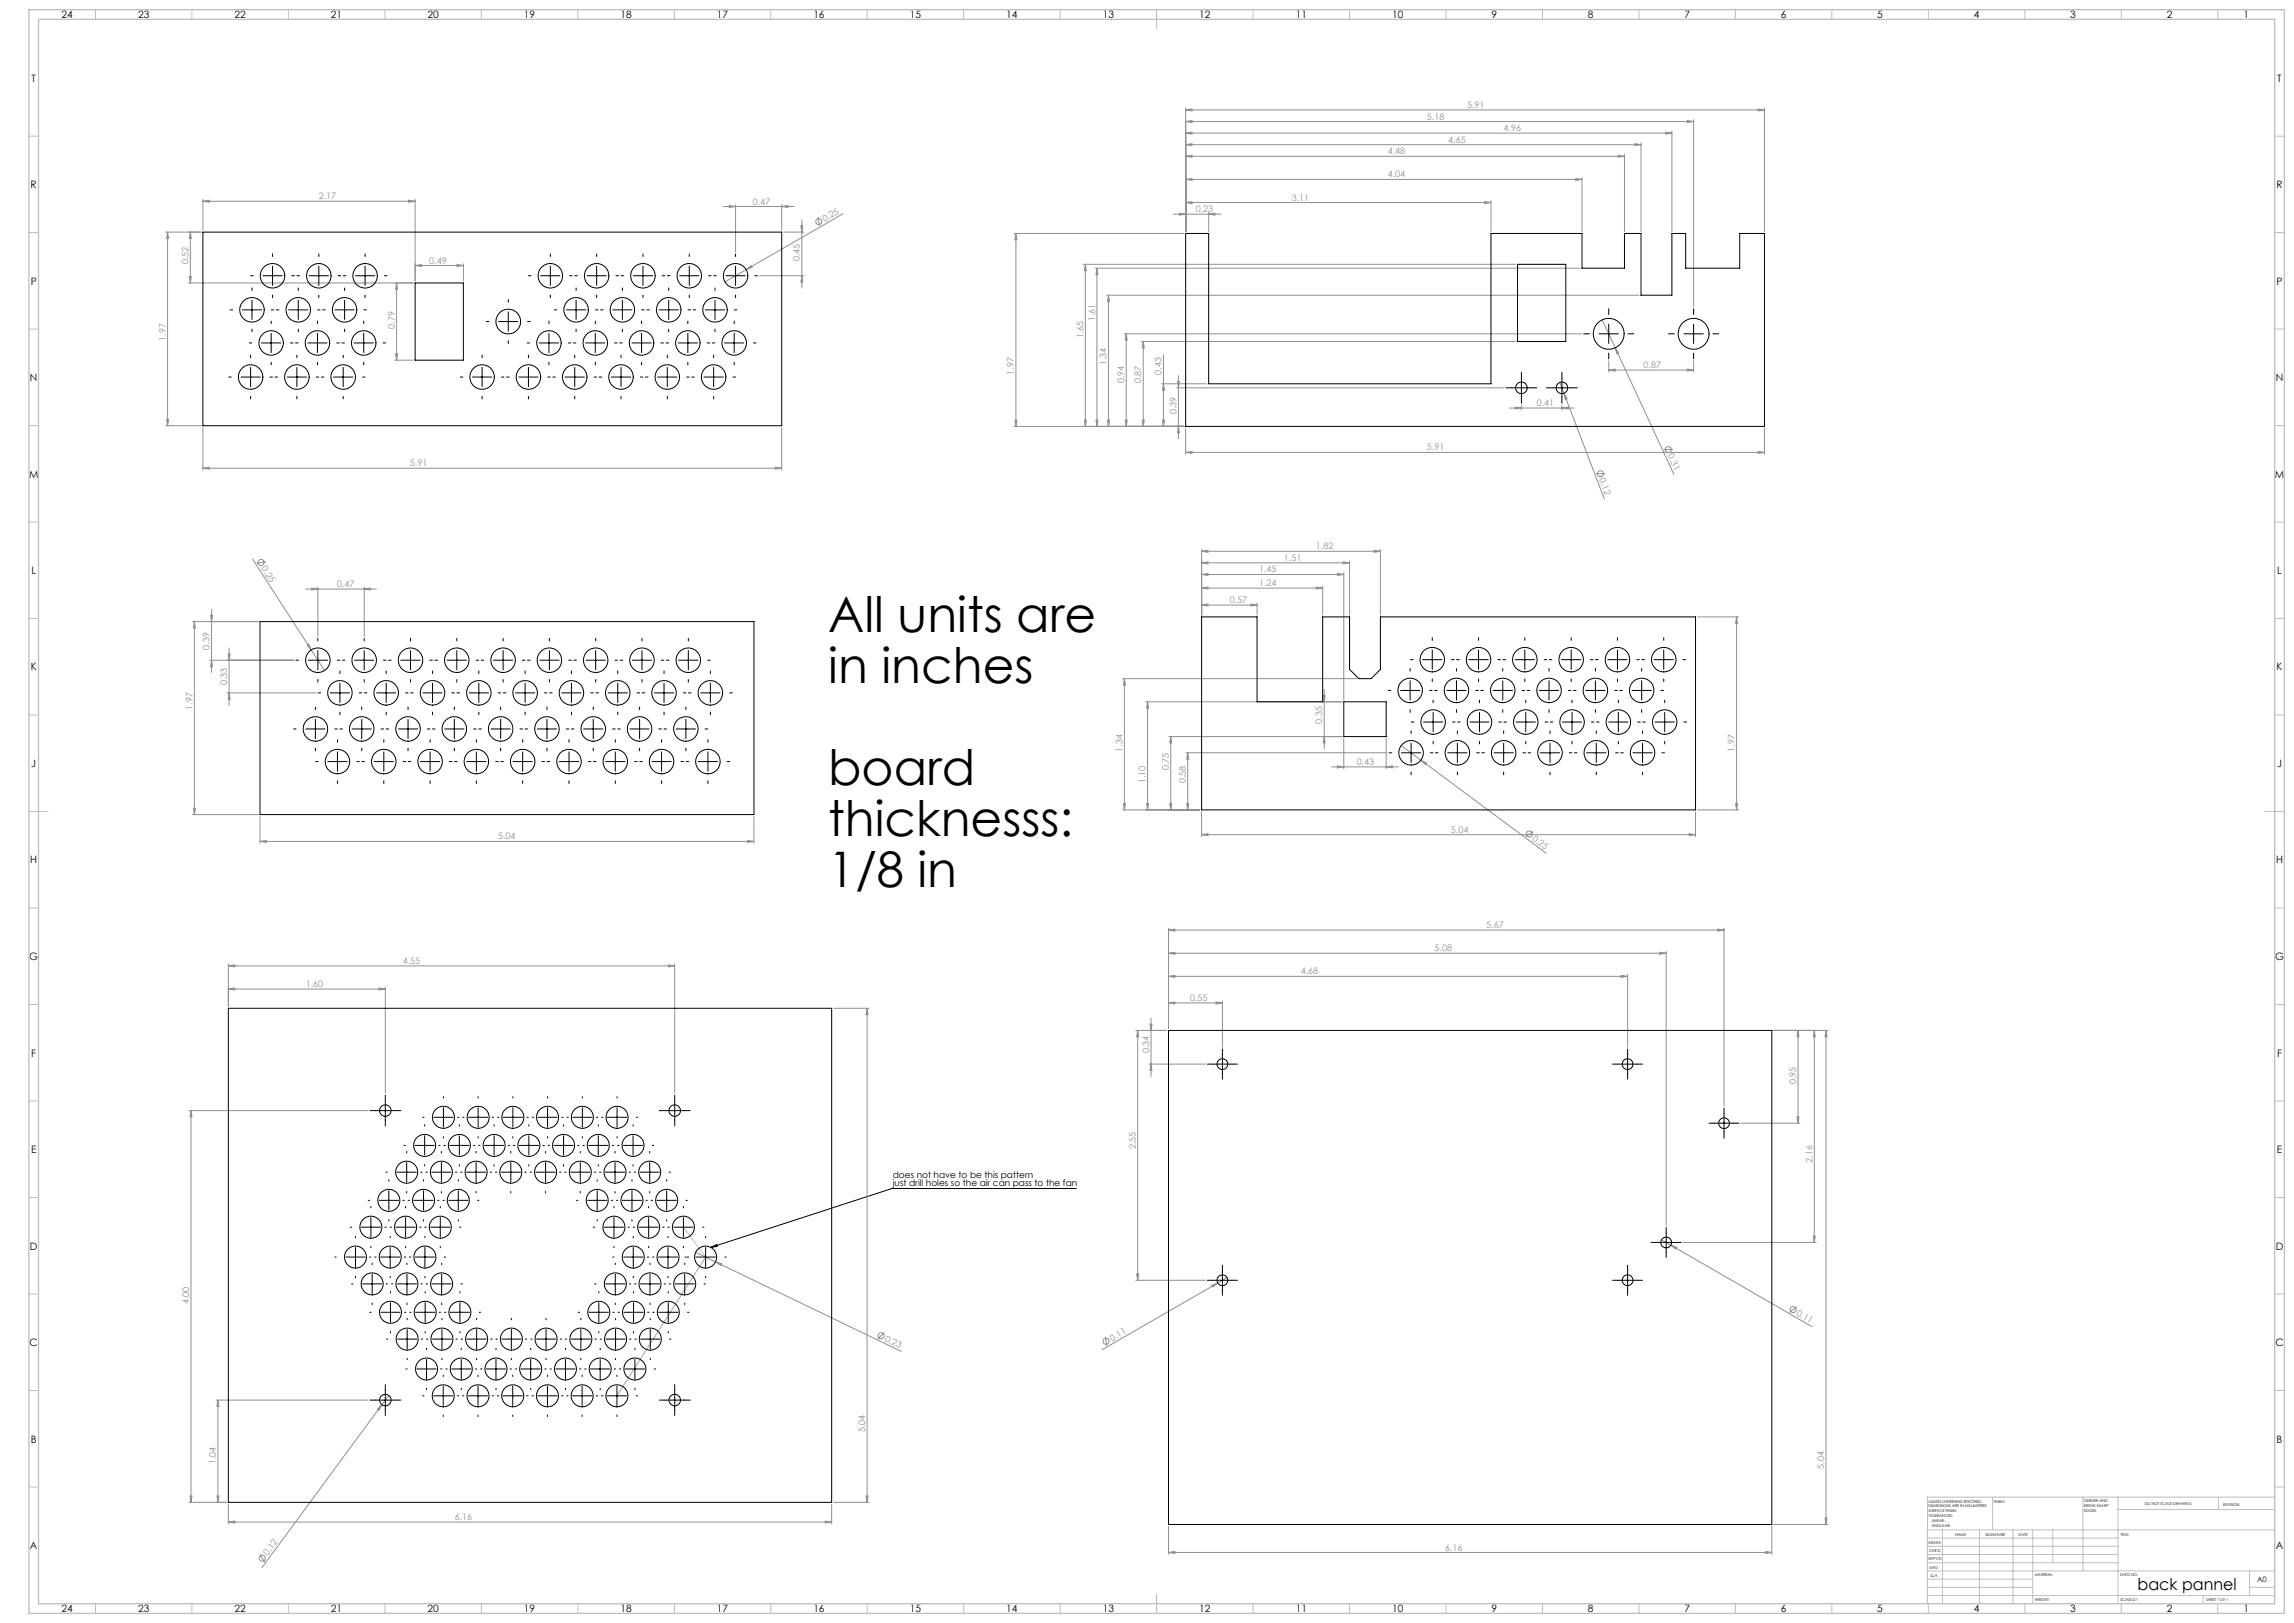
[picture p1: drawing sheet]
<svg xmlns="http://www.w3.org/2000/svg" width="1189mm" height="841mm" viewBox="0 0 1189 841" stroke-linecap="round" stroke-linejoin="round" font-family="sans-serif">
<defs><g id="words">
<g font-size="25.4">
<text x="429" y="328">All units are</text>
<text x="429" y="354">in inches</text>
<text x="429" y="407">board</text>
<text x="429" y="433">thicknesss:</text>
<text x="429" y="460">1/8 in</text>
</g>
<text font-size="8.5" x="1108" y="824">back pannel</text>
<g font-size="5.3">
<text x="32" y="10">24</text>
<text x="72" y="10">23</text>
<text x="122" y="10">22</text>
<text x="172" y="10">21</text>
<text x="222" y="10">20</text>
<text x="272" y="10">19</text>
<text x="322" y="10">18</text>
<text x="372" y="10">17</text>
<text x="422" y="10">16</text>
<text x="472" y="10">15</text>
<text x="522" y="10">14</text>
<text x="572" y="10">13</text>
<text x="622" y="10">12</text>
<text x="672" y="10">11</text>
<text x="722" y="10">10</text>
<text x="773" y="10">9</text>
<text x="823" y="10">8</text>
<text x="873" y="10">7</text>
<text x="923" y="10">6</text>
<text x="973" y="10">5</text>
<text x="1023" y="10">4</text>
<text x="1073" y="10">3</text>
<text x="1123" y="10">2</text>
<text x="1163" y="10">1</text>
<text x="16" y="42">T</text>
<text x="1180" y="42">T</text>
<text x="16" y="97">R</text>
<text x="1180" y="97">R</text>
<text x="16" y="147">P</text>
<text x="1180" y="147">P</text>
<text x="16" y="197">N</text>
<text x="1180" y="197">N</text>
<text x="15" y="247">M</text>
<text x="1179" y="247">M</text>
<text x="16" y="297">L</text>
<text x="1180" y="297">L</text>
<text x="16" y="347">K</text>
<text x="1180" y="347">K</text>
<text x="16" y="397">J</text>
<text x="1180" y="397">J</text>
<text x="16" y="447">H</text>
<text x="1180" y="447">H</text>
<text x="15" y="497">G</text>
<text x="1179" y="497">G</text>
<text x="16" y="548">F</text>
<text x="1180" y="548">F</text>
<text x="16" y="598">E</text>
<text x="1180" y="598">E</text>
<text x="16" y="648">D</text>
<text x="1180" y="648">D</text>
<text x="15" y="698">C</text>
<text x="1179" y="698">C</text>
<text x="16" y="748">B</text>
<text x="1180" y="748">B</text>
<text x="16" y="803">A</text>
<text x="1180" y="803">A</text>
<text x="32" y="835">24</text>
<text x="72" y="835">23</text>
<text x="122" y="835">22</text>
<text x="172" y="835">21</text>
<text x="222" y="835">20</text>
<text x="272" y="835">19</text>
<text x="322" y="835">18</text>
<text x="372" y="835">17</text>
<text x="422" y="835">16</text>
<text x="472" y="835">15</text>
<text x="522" y="835">14</text>
<text x="572" y="835">13</text>
<text x="622" y="835">12</text>
<text x="672" y="835">11</text>
<text x="722" y="835">10</text>
<text x="773" y="835">9</text>
<text x="823" y="835">8</text>
<text x="873" y="835">7</text>
<text x="923" y="835">6</text>
<text x="973" y="835">5</text>
<text x="1023" y="835">4</text>
<text x="1073" y="835">3</text>
<text x="1123" y="835">2</text>
<text x="1163" y="835">1</text>
</g>
<g font-size="4.7" fill="#909090">
<text x="760" y="56">5.91</text>
<text x="740" y="62">5.18</text>
<text x="779" y="68">4.96</text>
<text x="751" y="74">4.65</text>
<text x="719" y="80">4.48</text>
<text x="719" y="92">4.04</text>
<text x="165" y="103">2.17</text>
<text x="390" y="106">0.47</text>
<text x="670" y="104">3.11</text>
<text x="620" y="110">0.23</text>
<text x="427" y="115" transform="rotate(-30 427 115)">0.25</text>
<text x="98" y="137" transform="rotate(-90 98 137)">0.52</text>
<text x="223" y="137">0.49</text>
<text x="415" y="135" transform="rotate(-90 415 135)">0.45</text>
<text x="568" y="166" transform="rotate(-90 568 166)">1.61</text>
<text x="205" y="170" transform="rotate(-90 205 170)">0.79</text>
<text x="86" y="177" transform="rotate(-90 86 177)">1.97</text>
<text x="562" y="175" transform="rotate(-90 562 175)">1.65</text>
<text x="574" y="189" transform="rotate(-90 574 189)">1.34</text>
<text x="852" y="191">0.87</text>
<text x="526" y="194" transform="rotate(-90 526 194)">1.97</text>
<text x="602" y="194" transform="rotate(-90 602 194)">0.43</text>
<text x="583" y="199" transform="rotate(-90 583 199)">0.94</text>
<text x="592" y="199" transform="rotate(-90 592 199)">0.87</text>
<text x="610" y="215" transform="rotate(-90 610 215)">0.39</text>
<text x="797" y="210">0.41</text>
<text x="740" y="233">5.91</text>
<text x="864" y="236" transform="rotate(65 864 236)">0.31</text>
<text x="213" y="242">5.91</text>
<text x="829" y="248" transform="rotate(69 829 248)">0.12</text>
<text x="682" y="285">1.82</text>
<text x="665" y="291">1.51</text>
<text x="135" y="295" transform="rotate(57 135 295)">0.25</text>
<text x="653" y="297">1.45</text>
<text x="175" y="304">0.47</text>
<text x="653" y="304">1.24</text>
<text x="637" y="312">0.57</text>
<text x="109" y="337" transform="rotate(-90 109 337)">0.39</text>
<text x="118" y="355" transform="rotate(-90 118 355)">0.33</text>
<text x="100" y="368" transform="rotate(-90 100 368)">1.97</text>
<text x="685" y="375" transform="rotate(-90 685 375)">0.35</text>
<text x="582" y="390" transform="rotate(-90 582 390)">1.34</text>
<text x="899" y="390" transform="rotate(-90 899 390)">1.97</text>
<text x="606" y="399" transform="rotate(-90 606 399)">0.75</text>
<text x="703" y="396">0.43</text>
<text x="594" y="406" transform="rotate(-90 594 406)">1.10</text>
<text x="615" y="406" transform="rotate(-90 615 406)">0.58</text>
<text x="752" y="431">5.04</text>
<text x="258" y="435">5.04</text>
<text x="794" y="435" transform="rotate(37 794 435)">0.25</text>
<text x="770" y="481">5.67</text>
<text x="744" y="493">5.08</text>
<text x="209" y="499">4.55</text>
<text x="674" y="505">4.68</text>
<text x="159" y="511">1.60</text>
<text x="617" y="519">0.55</text>
<text x="596" y="546" transform="rotate(-90 596 546)">0.34</text>
<text x="931" y="562" transform="rotate(-90 931 562)">0.95</text>
<text x="589" y="596" transform="rotate(-90 589 596)">2.55</text>
<text x="939" y="603" transform="rotate(-90 939 603)">2.16</text>
<text x="98" y="676" transform="rotate(-90 98 676)">4.00</text>
<text x="931" y="681" transform="rotate(30 931 681)">0.11</text>
<text x="458" y="695" transform="rotate(26 458 695)">0.23</text>
<text x="576" y="695" transform="rotate(-30 576 695)">0.11</text>
<text x="448" y="742" transform="rotate(-90 448 742)">5.04</text>
<text x="112" y="759" transform="rotate(-90 112 759)">1.04</text>
<text x="945" y="761" transform="rotate(-90 945 761)">5.04</text>
<text x="236" y="788">6.16</text>
<text x="749" y="803">6.16</text>
<text x="139" y="806" transform="rotate(-54 139 806)">0.12</text>
</g>
<g font-size="4.7">
<text x="463" y="610">does not have to be this pattern</text>
<text x="463" y="615">just drill holes so the air can pass to the fan</text>
</g>
<text font-size="3.9" x="1170" y="820">A0</text>
<g font-size="2">
<text x="1000" y="779">UNLESS OTHERWISE SPECIFIED:</text>
<text x="1033" y="779">FINISH:</text>
<text x="1080" y="778">DEBURR AND</text>
<text x="1112" y="780">DO NOT SCALE DRAWING</text>
<text x="1000" y="781">DIMENSIONS ARE IN MILLIMETERS</text>
<text x="1000" y="784">SURFACE FINISH:</text>
<text x="1080" y="781">BREAK SHARP</text>
<text x="1080" y="783">EDGES</text>
<text x="1152" y="780">REVISION</text>
<text x="1000" y="786">TOLERANCES:</text>
<text x="1001" y="789">LINEAR:</text>
<text x="1001" y="791">ANGULAR:</text>
<text x="1013" y="796">NAME</text>
<text x="1029" y="796">SIGNATURE</text>
<text x="1046" y="796">DATE</text>
<text x="1099" y="796">TITLE:</text>
<text x="1000" y="800">DRAWN</text>
<text x="999" y="808">APPV'D</text>
<text x="1000" y="804">CHK'D</text>
<text x="1000" y="813">MFG</text>
<text x="1001" y="817">Q.A</text>
<text x="1055" y="817">MATERIAL:</text>
<text x="1099" y="817">DWG NO.</text>
<text x="1055" y="830">WEIGHT:</text>
<text x="1099" y="830">SCALE:2:1</text>
<text x="1143" y="830">SHEET 1 OF 1</text>
</g>
</g></defs>
<g fill="none" stroke="#909090" stroke-width=".52">
<path d="M615 57l3-1v1zM615 56v64M615 57h300M911 56l4 1h-4zM915 56v64M615 75l3-1v1zM615 69l3-1v1zM615 63l3-1v1zM615 75h236M615 69h252M615 63h263M842 80v40"/>
<path d="M847 74l4 1h-4zM851 74v46M863 68l4 1h-4zM867 68v52M875 62l3 1h-3zM878 62v97M615 93l3-1v1zM615 81l3-1v1zM615 93h205M615 81h227M817 92l3 1h-3zM820 92v28"/>
<path d="M839 80l3 1h-3zM105 104h3v1zM105 103v16M105 104h110M212 104h3l-3 1zM215 103v43M375 107h37M378 106l3 1-3 1zM381 106v25M405 107l3-1v2zM405 106v13M415 117h1v3z"/>
<path d="M416 114v35M424 112l1 5M437 111l-61 35M608 111h25M611 110l4 1h-4zM615 105l3-1v1zM615 105h158M626 111l4-1v1zM626 110v10M769 104l4 1h-4zM773 104v16M86 120h18"/>
<path d="M87 120v4h-1zM87 120v101M99 120v27M99 120v4h-1zM215 138l3-1v1zM215 138h25M237 137l3 1h-3zM240 137v9M387 140l2-2 1 1zM406 120h11M526 121h88M527 121v3h-1z"/>
<path d="M527 121v100M562 137h224M563 137v84M563 137v3h-1zM568 139h251M569 139v82M569 139v3h-1zM98 147h116M98 143h1v4zM206 147v3h-1zM206 147v40M394 143h23"/>
<path d="M416 143v3h-1zM574 153h276M575 153v68M575 153v3h-1zM583 173h237M584 173v48M584 173v3h-1zM592 177h194M593 177v44M593 177v3h-1zM830 166l38 80M205 187h9"/>
<path d="M205 183h1v4zM602 199h23M603 199l1 3h-1zM603 184v37M610 198h1v3zM611 195v32M808 198l3 6M834 192l3-1v1zM834 187v6M834 192h44M837 180l2 3h-1zM875 191l3 1h-3z"/>
<path d="M878 187v6M86 217h1v4zM526 218h1v3zM562 218h1v3zM568 218h1v3zM574 218h1v3zM583 218h1v3zM592 218h1v3zM603 218h1l-1 3zM610 201h170M782 211h34M785 211h4l-4 1z"/>
<path d="M789 210v2M810 211h3v1zM810 210v2M811 204l1 3h-1zM811 204l21 55M86 221h18M105 222v22M405 222v22M526 221h88M611 221v3h-1zM615 234h3v1zM615 222v13"/>
<path d="M615 234h300M867 233h-5M911 234h4l-4 1zM915 222v13M105 243l3-1v1zM105 243h300M402 242l3 1h-3zM827 245l5 1M131 290l30 47M138 291l-5 1M623 298l3-1v1zM623 298h73"/>
<path d="M623 292l3-1v1zM623 286l3-1v1zM623 285v34M623 292h76M623 286h92M693 297l3 1h-3zM696 291l3 1h-3zM696 297v66M699 291v28M712 285l3 1h-3zM715 285v34M109 319h1v3z"/>
<path d="M110 316v32M158 305h37M161 305h4l-4 1zM165 304v26M189 305h3v1zM189 304v26M623 314l3-1v1zM623 305l3-1v1zM623 314h29M623 305h63M648 313l4 1h-4zM652 313v6"/>
<path d="M682 304l4 1h-4zM686 304v15M880 320h21M900 320l1 3h-1zM900 320v100M100 322h34M101 322v3h-1zM101 322v100M118 339h1v3zM119 336v29M159 334h1l1 3zM161 337l7 10"/>
<path d="M109 342h43M110 342v3h-1zM118 359h46M119 359v3h-1zM582 352h121M583 352v68M583 352v3h-1zM686 357v31M594 364h101M595 364v56M595 364v3h-1zM686 360h1l-1 4z"/>
<path d="M606 382h89M607 382v38M607 382v3h-1zM615 390h104M616 390v30M616 390v3h-1zM686 382l1 3h-1zM690 397h35M693 397h3l-3 1zM696 383v15M718 397h4v1zM718 383v15"/>
<path d="M726 386l10 8M736 394l3 1v1zM736 394l65 48M100 419h1v3zM582 420h40M582 416h1v4zM594 416h1v4zM606 416h1v4zM615 416h1v4zM880 420h21M900 416h1l-1 4zM100 422h34"/>
<path d="M135 436l3-1v2zM135 423v14M135 436h256M387 435l4 1-4 1zM391 423v14M623 433l3-1v1zM623 421v13M623 433h256M795 431l-4 2M875 432l4 1h-4zM879 421v13M118 499v22"/>
<path d="M346 500h4l-4 1zM350 499v67M606 494l3-1v1zM606 482l3-1v1zM606 481v52M606 494h258M606 482h288M860 493l4 1h-4zM864 493v142M890 481l4 1h-4zM894 481v92M118 512h4v1z"/>
<path d="M118 500h4v1zM118 512h82M118 500h232M196 512h4l-4 1zM200 511v55M606 520l3-1v1zM606 506l3-1v1zM606 520h28M606 506h238M630 519l4 1h-4zM634 519v24M840 505l4 1h-4z"/>
<path d="M844 505v38M432 522h18M449 522l1 4h-1zM449 522v256M589 534h16M590 534v3h-1zM590 534v129M596 531h1v3zM597 528v30M919 534h28M932 534v48M932 534v3h-1z"/>
<path d="M940 534l1 3h-1zM940 534v110M946 534v256M946 534l1 3h-1zM596 551h29M597 551v4h-1zM98 576h93M99 576v202M99 576l1 3h-2zM931 579h1v3zM902 582h31M361 649l10 5"/>
<path d="M371 654l3 1v1zM371 654l96 46M861 642l78 45M866 645l3 1v1zM872 644h69M940 641h1l-1 3zM589 663h36M589 660h1v3zM628 666l3-1-2 2zM631 665l-60 34M636 662l-5 3M931 677l-3 3"/>
<path d="M458 691l-3 3M573 693l1 4M112 726h79M113 726v3h-1zM113 726v52M196 730l2-2-2 3zM198 728l-62 84M202 723l-4 5M98 778h19M98 775h2l-1 3zM112 775h1v3zM118 779v11"/>
<path d="M431 779v11M432 778h18M449 775h1l-1 3zM118 789l4-1v1zM118 789h313M428 788l3 1h-3zM606 791v14M918 791v14M919 790h28M946 787h1l-1 3zM135 805l2 4M606 804h3v1z"/>
<path d="M606 804h312M915 804h3l-3 1z"/>
<circle cx="424" cy="115" r="1.6"/>
<circle cx="865" cy="233" r="1.6"/>
<circle cx="830" cy="245" r="1.6"/>
<circle cx="135" cy="291" r="1.6"/>
<circle cx="793" cy="432" r="1.6"/>
<circle cx="929" cy="679" r="1.6"/>
<circle cx="457" cy="692" r="1.6"/>
<circle cx="573" cy="695" r="1.6"/>
<circle cx="136" cy="807" r="1.5"/>
</g>
<g fill="none" stroke="#000" stroke-width=".52">
<path d="M141 132v1M141 138v10M165 132v1M165 138v10M189 132v1M189 138v10M285 132v1M285 138v10M309 132v1M309 138v10M333 132v1M333 138v10"/>
<path d="M357 132v1M357 138v10M381 132v1M381 138v10M130 143h1M131 149v2M131 156v10M136 143h10M141 153v1M151 143h2M154 143h1M155 149v2"/>
<path d="M155 156v10M160 143h10M165 153v1M175 143h2M178 143h1M179 149v2M179 156v10M184 143h10M189 153v1M199 143h2M263 155v2M274 143h1"/>
<path d="M280 143h10M285 153v1M295 143h2M298 143h1M299 149v2M299 156v10M304 143h10M309 153v1M319 143h2M322 143h1M323 149v2M323 156v10"/>
<path d="M328 143h10M333 153v1M343 143h2M346 143h1M347 149v2M347 156v10M352 143h10M357 153v1M367 143h2M370 143h1M371 149v2M371 156v10"/>
<path d="M376 143h10M381 153v1M391 143h2M834 160v3M878 160v3M119 161h2M126 161h10M129 178h2M131 171v1M136 178h10M141 166v2M141 173v10"/>
<path d="M141 161h1M143 161h2M150 161h10M151 178h1M153 178h2M155 171v1M160 178h10M165 166v2M165 173v10M165 161h1M167 161h2M174 161h10"/>
<path d="M175 178h1M177 178h2M179 171v1M184 178h10M189 166v2M189 173v10M189 161h1M199 178h1M252 167h1M258 167h10M263 162v10M263 177v1"/>
<path d="M273 178h2M273 167h2M280 178h10M285 166v2M285 173v10M287 161h2M294 161h10M295 178h1M297 178h2M299 171v1M304 178h10M309 166v2"/>
<path d="M309 173v10M309 161h1M311 161h2M318 161h10M319 178h1M321 178h2M323 171v1M328 178h10M333 166v2M333 173v10M333 161h1M335 161h2"/>
<path d="M342 161h10M343 178h1M345 178h2M347 171v1M352 178h10M357 166v2M357 173v10M357 161h1M359 161h2M366 161h10M367 178h1M369 178h2"/>
<path d="M371 171v1M376 178h10M381 166v2M381 173v10M381 161h1M391 178h1M821 173h3M829 173h10M834 168v10M844 173h3M865 173h3M873 173h10"/>
<path d="M878 168v10M888 173h3M119 195h1M125 195h10M130 184v1M130 190v10M140 195h1M141 188v1M143 195h1M149 195h10M154 184v1M154 190v10"/>
<path d="M164 195h1M165 188v1M167 195h1M173 195h10M178 184v1M178 190v10M188 195h1M189 188v1M239 195h1M245 195h10M250 184v1M250 190v10"/>
<path d="M260 195h1M263 195h1M269 195h10M274 184v1M274 190v10M284 195h1M285 188v1M287 195h1M293 195h10M298 184v1M298 190v10M308 195h1"/>
<path d="M309 188v1M311 195h1M317 195h10M322 184v1M322 190v10M332 195h1M333 188v1M335 195h1M341 195h10M346 184v1M346 190v10M356 195h1"/>
<path d="M357 188v1M359 195h1M365 195h10M370 184v1M370 190v10M380 195h1M381 188v1M789 193v16M810 193v16M834 183v3M878 183v3M130 205v2"/>
<path d="M154 205v2M178 205v2M250 205v2M274 205v2M298 205v2M322 205v2M346 205v2M370 205v2M781 201h16M802 201h16M165 331v1M165 337v10"/>
<path d="M189 331v1M189 337v10M213 331v1M213 337v10M237 331v1M237 337v10M261 331v1M261 337v10M285 331v1M285 337v10M309 331v1M309 337v10"/>
<path d="M333 331v1M333 337v10M357 331v1M357 337v10M742 330v2M742 337v10M766 330v2M766 337v10M790 330v2M790 337v10M814 330v2M814 337v10"/>
<path d="M838 330v2M838 337v10M862 330v2M862 337v10M153 342h2M160 342h10M165 352v1M165 359h1M171 359h10M175 342h1M176 348v1M176 354v10"/>
<path d="M177 342h2M184 342h10M186 359h2M189 352v1M189 359h1M195 359h10M199 342h1M200 348v1M200 354v10M201 342h2M208 342h10M210 359h2"/>
<path d="M213 352v1M213 359h1M219 359h10M223 342h1M224 348v1M224 354v10M225 342h2M232 342h10M234 359h2M237 352v1M237 359h1M243 359h10"/>
<path d="M247 342h1M248 348v1M248 354v10M249 342h2M256 342h10M258 359h2M261 352v1M261 359h1M267 359h10M271 342h1M272 348v1M272 354v10"/>
<path d="M273 342h2M280 342h10M282 359h2M285 352v1M285 359h1M291 359h10M295 342h1M296 348v1M296 354v10M297 342h2M304 342h10M306 359h2"/>
<path d="M309 352v1M309 359h1M315 359h10M319 342h1M320 348v1M320 354v10M321 342h2M328 342h10M330 359h2M333 352v1M333 359h1M339 359h10"/>
<path d="M343 342h1M344 348v1M344 354v10M345 342h2M352 342h10M354 359h2M357 352v1M357 359h1M363 359h10M367 342h1M368 348v1M368 354v10"/>
<path d="M378 359h2M720 358h1M726 358h10M731 346v2M731 353v10M731 342h1M737 342h10M741 358h1M742 352v1M744 358h1M750 358h10M752 342h2"/>
<path d="M755 346v2M755 353v10M755 342h1M761 342h10M765 358h1M766 352v1M768 358h1M774 358h10M776 342h2M779 346v2M779 353v10M779 342h1"/>
<path d="M785 342h10M789 358h1M790 352v1M792 358h1M798 358h10M800 342h2M803 346v2M803 353v10M803 342h1M809 342h10M813 358h1M814 352v1"/>
<path d="M816 358h1M822 358h10M824 342h2M827 346v2M827 353v10M827 342h1M833 342h10M837 358h1M838 352v1M840 358h1M846 358h10M848 342h2"/>
<path d="M851 346v2M851 353v10M851 342h1M857 342h10M861 358h1M862 352v1M872 342h2M152 378h1M159 378h9M163 366v2M163 373v10M173 378h2"/>
<path d="M176 378h1M176 369v1M182 378h10M188 366v2M188 373v10M197 378h2M200 378h2M200 369v1M206 378h10M211 366v2M211 373v10M221 378h2"/>
<path d="M224 378h1M224 369v1M231 378h9M235 366v2M235 373v10M245 378h2M248 378h1M248 369v1M254 378h10M260 366v2M260 373v10M269 378h2"/>
<path d="M272 378h1M272 369v1M278 378h11M283 366v2M283 373v10M293 378h2M296 378h1M296 369v1M303 378h9M307 366v2M307 373v10M318 378h1"/>
<path d="M320 378h1M320 369v1M326 378h10M332 366v2M332 373v10M341 378h2M344 378h1M344 369v1M350 378h11M355 366v2M355 373v10M365 378h2"/>
<path d="M368 369v1M731 368v1M731 379v1M731 374h2M738 374h10M743 363v1M743 369v10M753 374h1M755 368v1M755 379v1M755 374h2M762 374h10"/>
<path d="M767 363v1M767 369v10M777 374h1M779 368v1M779 379v1M779 374h2M786 374h10M791 363v1M791 369v10M801 374h1M803 368v1M803 379v1"/>
<path d="M803 374h2M810 374h10M815 363v1M815 369v10M825 374h1M827 368v1M827 379v1M827 374h2M834 374h10M839 363v1M839 369v10M849 374h1"/>
<path d="M851 368v1M851 379v1M851 374h2M858 374h10M863 363v1M863 369v10M873 374h1M163 388v1M164 395h1M170 395h10M175 383v2M175 390v10"/>
<path d="M185 395h1M188 388v1M188 395h1M194 395h10M199 383v2M199 390v10M209 395h1M211 388v1M212 395h1M218 395h10M223 383v2M223 390v10"/>
<path d="M233 395h1M235 388v1M236 395h1M242 395h10M247 383v2M247 390v10M257 395h1M260 388v1M260 395h1M266 395h10M271 383v2M271 390v10"/>
<path d="M281 395h1M283 388v1M284 395h1M290 395h10M295 383v2M295 390v10M305 395h1M307 388v1M308 395h1M314 395h10M319 383v2M319 390v10"/>
<path d="M329 395h1M332 388v1M332 395h1M338 395h10M343 383v2M343 390v10M353 395h1M355 388v1M356 395h1M362 395h10M367 383v2M367 390v10"/>
<path d="M377 395h1M720 390h1M726 390h10M731 385v10M741 390h2M743 384v1M744 390h1M750 390h10M755 385v10M765 390h2M767 384v1M768 390h1"/>
<path d="M774 390h10M779 385v10M789 390h2M791 384v1M792 390h1M798 390h10M803 385v10M813 390h2M815 384v1M816 390h1M822 390h10M827 385v10"/>
<path d="M837 390h2M839 384v1M840 390h1M846 390h10M851 385v10M861 390h2M863 384v1M175 405v1M199 405v1M223 405v1M247 405v1M271 405v1"/>
<path d="M295 405v1M319 405v1M343 405v1M367 405v1M731 400v1M755 400v1M779 400v1M803 400v1M827 400v1M851 400v1M626 551h15M634 544v15"/>
<path d="M836 551h15M844 544v15M192 576h16M200 567v16M219 579h1M225 579h10M230 568v1M230 574v10M237 579h1M240 579h1M243 579h10M248 568v1"/>
<path d="M248 574v10M255 579h1M258 579h1M261 579h10M266 568v1M266 574v10M273 579h1M276 579h1M279 579h10M284 568v1M284 574v10M291 579h1"/>
<path d="M294 579h1M297 579h10M302 568v1M302 574v10M309 579h1M312 579h1M315 579h10M320 568v1M320 574v10M330 579h1M342 576h16M350 567v16"/>
<path d="M894 574v16M209 594h1M211 597h.1M215 594h10M220 583v1M220 589v10M227 594h1M229 597h.1M230 589v1M230 594h1M233 594h10M238 583v1"/>
<path d="M238 589v10M245 594h1M247 597h.1M248 589v1M248 594h1M251 594h10M256 583v1M256 589v10M263 594h1M265 597h.1M266 589v1M266 594h1"/>
<path d="M269 594h10M274 583v1M274 589v10M281 594h1M283 597h.1M284 589v1M284 594h1M287 594h10M292 583v1M292 589v10M299 594h1M301 597h.1"/>
<path d="M302 589v1M302 594h1M305 594h10M310 583v1M310 589v10M317 594h1M319 597h.1M320 589v1M320 594h1M323 594h10M328 583v1M328 589v10"/>
<path d="M337 597h.1M338 594h1M886 582h15M200 607h1M202 611v1M202 617v10M206 607h10M211 602v10M211 617v1M218 607h1M220 611v1M220 617v10"/>
<path d="M220 604h.1M221 607h.1M224 607h10M229 602v10M229 617v1M236 607h1M238 611v1M238 617v10M238 604h.1M239 607h1M242 607h10M247 602v10"/>
<path d="M247 617v1M254 607h1M256 604h.1M257 607h.1M260 607h10M265 602v10M265 617v1M272 607h1M274 604h.1M275 607h.1M278 607h10M283 602v10"/>
<path d="M283 617v1M290 607h1M292 604h.1M293 607h.1M296 607h10M301 602v10M301 617v1M308 607h1M310 611v1M310 617v10M310 604h.1M311 607h1"/>
<path d="M314 607h10M319 602v10M319 617v1M326 607h1M328 611v1M328 617v10M328 604h.1M329 607h.1M332 607h10M337 602v10M337 617v1M346 611v1"/>
<path d="M346 617v10M347 607h.1M558 616h-96l-94 30M182 636h.1M187 636h10M191 622h1M192 625v1M192 631v10M197 622h10M199 636h1M202 632v1M202 636h1"/>
<path d="M205 636h10M209 622h1M210 625v1M210 631v10M212 622h.1M215 622h10M217 636h1M220 632v1M220 636h1M223 636h10M227 622h1M228 625v1"/>
<path d="M228 631v10M230 622h.1M233 622h10M238 632v1M238 636h1M248 622h.1M299 622h1M305 622h10M307 636h1M310 632v1M313 636h10M317 622h1"/>
<path d="M318 625v1M318 631v10M320 622h.1M323 622h10M326 636h.1M328 632v1M328 636h1M331 636h10M335 622h1M336 625v1M336 631v10M338 622h.1"/>
<path d="M341 622h10M343 636h1M346 632v1M346 636h1M349 636h10M354 625v1M354 631v10M356 622h.1M364 636h1M864 636v16M174 651h.1M179 651h10"/>
<path d="M184 641h.1M184 646v10M192 651h.1M192 646v1M193 655h.1M194 651h1M197 651h10M202 641h.1M202 646v10M210 651h.1M210 646v1M211 655h.1"/>
<path d="M212 651h1M215 651h10M220 641h.1M220 646v10M228 646v1M229 655h.1M230 651h1M318 651h.1M318 646v1M319 655h.1M323 651h10M328 641h.1"/>
<path d="M328 646v10M336 651h.1M336 646v1M337 655h.1M338 651h1M341 651h10M346 641h.1M346 646v10M354 646v1M355 655h.1M355 651h1M356 651h1"/>
<path d="M361 651h10M366 641h.1M366 646v10M368 646l3-1 1 1zM376 651h.1M634 656v15M844 656v15M856 644h15M182 665h1M184 661v1M188 665h10M192 680h.1"/>
<path d="M193 660v10M193 675v1M197 680h10M200 665h1M202 661v1M202 669v1M202 675v10M203 665h1M206 665h10M210 680h.1M211 660v10M211 675v1"/>
<path d="M212 680h1M215 680h10M218 665h1M220 661v1M220 669v1M220 675v10M221 665h1M224 665h10M228 680h.1M229 660v10M229 675v1M230 680h1"/>
<path d="M233 680h10M238 669v1M238 675v10M239 665h1M248 680h1M300 680h.1M305 680h10M308 665h1M310 669v1M310 675v10M314 665h10M318 680h.1"/>
<path d="M319 660v10M319 675v1M320 680h1M323 680h10M326 665h1M328 661v1M328 669v1M328 675v10M329 665h1M332 665h10M336 680h.1M337 660v10"/>
<path d="M337 675v1M338 680h1M341 680h10M344 665h1M346 661v1M346 669v1M346 675v10M347 665h1M350 665h10M355 660v10M355 675v1M356 680h1"/>
<path d="M365 665h1M366 661v1M626 663h15M836 663h15M200 694h1M202 690v1M206 694h10M211 683v1M211 689v10M218 694h1M220 690v1M221 694h1"/>
<path d="M221 699h.1M224 694h10M229 683v1M229 689v10M236 694h1M238 690v1M239 694h1M239 699h.1M242 694h10M247 683v1M247 689v10M254 694h1"/>
<path d="M257 694h1M257 699h.1M260 694h10M265 683v1M265 689v10M272 694h1M275 694h1M275 699h.1M278 694h10M283 683v1M283 689v10M290 694h1"/>
<path d="M293 694h1M293 699h.1M296 694h10M301 683v1M301 689v10M308 694h1M310 690v1M311 694h1M311 699h.1M314 694h10M319 683v1M319 689v10"/>
<path d="M326 694h1M328 690v1M329 694h1M329 699h.1M332 694h10M337 683v1M337 689v10M346 690v1M347 694h1M200 717v16M210 709h1M211 704v1"/>
<path d="M216 709h10M221 704v10M221 719v1M228 709h1M229 704v1M230 713h.1M230 718v10M231 709h1M234 709h10M239 704v10M239 719v1M246 709h1"/>
<path d="M247 704v1M248 713h.1M248 718v10M249 709h1M252 709h10M257 704v10M257 719v1M264 709h1M265 704v1M266 713h.1M266 718v10M267 709h1"/>
<path d="M270 709h10M275 704v10M275 719v1M282 709h1M283 704v1M284 713h.1M284 718v10M285 709h1M288 709h10M293 704v10M293 719v1M300 709h1"/>
<path d="M301 704v1M302 713h.1M302 718v10M303 709h1M306 709h10M311 704v10M311 719v1M318 709h1M319 704v1M320 713h.1M320 718v10M321 709h1"/>
<path d="M324 709h10M329 704v10M329 719v1M337 704v1M339 709h1M350 717v16M192 726h16M219 723h1M225 723h10M230 733v1M237 723h1M240 723h.1"/>
<path d="M243 723h10M248 733v1M255 723h1M258 723h.1M261 723h10M266 733v1M273 723h1M276 723h.1M279 723h10M284 733v1M291 723h1M294 723h.1"/>
<path d="M297 723h10M302 733v1M309 723h1M312 723h.1M315 723h10M320 733v1M330 723h.1M342 726h16"/>
</g>
<g fill="none" stroke="#c0c0c0" stroke-width=".52">
<path d="M49 5v5M99 5v5M149 5v5M199 5v5M249 5v5M299 5v5M349 5v5M399 5v5M449 5v5M499 5v5M549 5v5M599 5v10"/>
<path d="M649 5v5M699 5v5M749 5v5M799 5v5M849 5v5M899 5v5M949 5v5M999 5v5M1049 5v5M1099 5v5M1149 5v5M15 71h5"/>
<path d="M1179 71h5M15 121h5M1179 121h5M15 171h5M1179 171h5M15 221h5M1179 221h5M15 271h5M1179 271h5M15 321h5M1179 321h5M15 371h5"/>
<path d="M1179 371h5M15 421h10M1174 421h10M15 471h5M1179 471h5M15 521h5M1179 521h5M15 571h5M1179 571h5M15 621h5M354 636l12 15-46 72M1179 621h5"/>
<path d="M15 671h5M1179 671h5M15 721h5M1179 721h5M15 771h5M1033 776v17M1080 776v38M1098 776v55M1150 776v6M1179 771h5M1179 776h-180v55M999 793h180"/>
<path d="M999 797h99M1007 793v38M1026 793v38M1043 793v38M1054 793v38M1064 793v17M1098 782h81M999 810h99M999 806h99M999 801h99M999 818h55M999 814h180"/>
<path d="M1166 814v13M49 831v5M99 831v5M149 831v5M199 831v5M249 831v5M299 831v5M349 831v5M399 831v5M449 831v5M499 831v5M549 831v5"/>
<path d="M599 826v10M649 831v5M699 831v5M749 831v5M799 831v5M849 831v5M899 831v5M949 831v5M999 827h180M999 823h55M999 831v5M1049 831v5"/>
<path d="M1099 831v5M1142 827v4M1149 831v5M1166 823h13"/>
</g>
<path d="M15 5h1169v831h-1169zM20 10h1159v821h-1159z" fill="none" stroke="#c0c0c0" stroke-width=".7"/>
<path d="M368 646l3-1 1 1z" fill="#000"/>
<g fill="#909090">
<path d="M159 334h1l1 3z"/>
<path d="M387 140l2-2 1 1z"/>
<path d="M628 666l3-1-2 2z"/>
<path d="M196 730l2-2-2 3z"/>
<path d="M811 204l1 3h-1z"/>
<path d="M837 180l2 3h-1z"/>
<path d="M736 394l3 1v1z"/>
<path d="M866 645l3 1v1z"/>
<path d="M371 654l3 1v1z"/>
<path d="M237 137l3 1h-3zM215 138l3-1v1zM911 234h4l-4 1zM615 234h3v1zM693 297l3 1h-3zM623 298l3-1v1z"/>
<path d="M105 243l3-1v1zM402 242l3 1h-3zM105 104h3v1zM212 104h3l-3 1zM378 106l3 1-3 1zM405 107l3-1v2zM606 804h3v1zM915 804h3l-3 1zM611 110l4 1h-4zM626 111l4-1v1zM615 105l3-1v1zM769 104l4 1h-4zM615 93l3-1v1zM817 92l3 1h-3zM615 81l3-1v1zM839 80l3 1h-3zM615 75l3-1v1zM847 74l4 1h-4zM615 69l3-1v1zM863 68l4 1h-4zM615 63l3-1v1zM875 62l3 1h-3zM615 57l3-1v1zM911 56l4 1h-4zM834 192l3-1v1zM875 191l3 1h-3zM785 211h4l-4 1zM810 211h3v1zM623 433l3-1v1zM875 432l4 1h-4zM623 314l3-1v1zM648 313l4 1h-4zM623 305l3-1v1zM682 304l4 1h-4zM623 292l3-1v1zM696 291l3 1h-3zM623 286l3-1v1zM712 285l3 1h-3zM693 397h3l-3 1zM718 397h4v1zM135 436l3-1v2zM387 435l4 1-4 1zM161 305h4l-4 1zM189 305h3v1zM118 789l4-1v1zM428 788l3 1h-3zM118 512h4v1zM196 512h4l-4 1zM118 500h4v1zM346 500h4l-4 1z"/>
<path d="M606 494l3-1v1zM860 493l4 1h-4zM606 482l3-1v1zM890 481l4 1h-4z"/>
<path d="M630 519l4 1h-4zM606 520l3-1v1zM840 505l4 1h-4zM606 506l3-1v1z"/>
<path d="M98 143h1v4zM99 120v4h-1zM416 143v3h-1zM415 117h1v3zM946 787h1l-1 3zM946 534l1 3h-1zM931 579h1v3zM932 534v3h-1zM940 641h1l-1 3zM940 534l1 3h-1zM611 221v3h-1zM610 198h1v3zM603 218h1l-1 3zM603 199l1 3h-1zM583 218h1v3zM584 173v3h-1zM592 218h1v3zM593 177v3h-1zM562 218h1v3zM563 137v3h-1zM574 218h1v3zM575 153v3h-1zM568 218h1v3zM569 139v3h-1zM615 416h1v4zM616 390v3h-1zM606 416h1v4zM607 382v3h-1zM594 416h1v4zM595 364v3h-1zM582 416h1v4zM583 352v3h-1zM110 342v3h-1zM109 319h1v3zM119 359v3h-1zM118 339h1v3zM98 775h2l-1 3zM99 576l1 3h-2z"/>
<path d="M449 775h1l-1 3zM449 522l1 4h-1z"/>
<path d="M87 120v4h-1zM86 217h1v4zM206 147v3h-1zM205 183h1v4zM596 531h1v3zM597 551v4h-1zM590 534v3h-1zM589 660h1v3zM527 121v3h-1zM526 218h1v3zM900 320l1 3h-1zM900 416h1l-1 4zM686 360h1l-1 4zM686 382l1 3h-1zM101 322v3h-1zM100 419h1v3zM113 726v3h-1zM112 775h1v3z"/>
</g>
<g fill="none" stroke="#000" stroke-width=".52">
<path d="M105 120h300v101h-300zM615 121h11v78h147v-78h47v18h22v-18h9v32h16v-32h7v18h28v-18h13v100h-300zM787 137h25v40h-25zM215 147h25v40h-25zM623 320h29v44h34v-44h13v27l5 5h7l4-5v-27h164v100h-256zM135 322h256v100h-256zM696 364h22v18h-22zM118 522h313v256h-313zM606 534h312v256h-312z"/>
<circle cx="141" cy="143" r="6"/>
<circle cx="165" cy="143" r="6"/>
<circle cx="189" cy="143" r="6"/>
<circle cx="285" cy="143" r="6"/>
<circle cx="309" cy="143" r="6"/>
<circle cx="333" cy="143" r="6"/>
<circle cx="357" cy="143" r="6"/>
<circle cx="381" cy="143" r="6"/>
<circle cx="131" cy="161" r="6"/>
<circle cx="141" cy="178" r="6"/>
<circle cx="155" cy="161" r="6"/>
<circle cx="165" cy="178" r="6"/>
<circle cx="179" cy="161" r="6"/>
<circle cx="189" cy="178" r="6"/>
<circle cx="263" cy="167" r="6"/>
<circle cx="285" cy="178" r="6"/>
<circle cx="299" cy="161" r="6"/>
<circle cx="309" cy="178" r="6"/>
<circle cx="323" cy="161" r="6"/>
<circle cx="333" cy="178" r="6"/>
<circle cx="347" cy="161" r="6"/>
<circle cx="357" cy="178" r="6"/>
<circle cx="371" cy="161" r="6"/>
<circle cx="381" cy="178" r="6"/>
<circle cx="834" cy="173" r="8"/>
<circle cx="878" cy="173" r="8"/>
<circle cx="130" cy="195" r="6"/>
<circle cx="154" cy="195" r="6"/>
<circle cx="178" cy="195" r="6"/>
<circle cx="250" cy="195" r="6"/>
<circle cx="274" cy="195" r="6"/>
<circle cx="298" cy="195" r="6"/>
<circle cx="322" cy="195" r="6"/>
<circle cx="346" cy="195" r="6"/>
<circle cx="370" cy="195" r="6"/>
<circle cx="789" cy="201" r="3"/>
<circle cx="810" cy="201" r="3"/>
<circle cx="165" cy="342" r="6"/>
<circle cx="176" cy="359" r="6"/>
<circle cx="189" cy="342" r="6"/>
<circle cx="200" cy="359" r="6"/>
<circle cx="213" cy="342" r="6"/>
<circle cx="224" cy="359" r="6"/>
<circle cx="237" cy="342" r="6"/>
<circle cx="248" cy="359" r="6"/>
<circle cx="261" cy="342" r="6"/>
<circle cx="272" cy="359" r="6"/>
<circle cx="285" cy="342" r="6"/>
<circle cx="296" cy="359" r="6"/>
<circle cx="309" cy="342" r="6"/>
<circle cx="320" cy="359" r="6"/>
<circle cx="333" cy="342" r="6"/>
<circle cx="344" cy="359" r="6"/>
<circle cx="357" cy="342" r="6"/>
<circle cx="368" cy="359" r="6"/>
<circle cx="731" cy="358" r="6"/>
<circle cx="742" cy="342" r="6"/>
<circle cx="755" cy="358" r="6"/>
<circle cx="766" cy="342" r="6"/>
<circle cx="779" cy="358" r="6"/>
<circle cx="790" cy="342" r="6"/>
<circle cx="803" cy="358" r="6"/>
<circle cx="814" cy="342" r="6"/>
<circle cx="827" cy="358" r="6"/>
<circle cx="838" cy="342" r="6"/>
<circle cx="851" cy="358" r="6"/>
<circle cx="862" cy="342" r="6"/>
<circle cx="163" cy="378" r="6"/>
<circle cx="188" cy="378" r="6"/>
<circle cx="211" cy="378" r="6"/>
<circle cx="235" cy="378" r="6"/>
<circle cx="260" cy="378" r="6"/>
<circle cx="283" cy="378" r="6"/>
<circle cx="307" cy="378" r="6"/>
<circle cx="331" cy="378" r="6"/>
<circle cx="355" cy="378" r="6"/>
<circle cx="743" cy="374" r="6"/>
<circle cx="767" cy="374" r="6"/>
<circle cx="791" cy="374" r="6"/>
<circle cx="815" cy="374" r="6"/>
<circle cx="839" cy="374" r="6"/>
<circle cx="863" cy="374" r="6"/>
<circle cx="175" cy="395" r="6"/>
<circle cx="199" cy="395" r="6"/>
<circle cx="223" cy="395" r="6"/>
<circle cx="247" cy="395" r="6"/>
<circle cx="271" cy="395" r="6"/>
<circle cx="295" cy="395" r="6"/>
<circle cx="319" cy="395" r="6"/>
<circle cx="343" cy="395" r="6"/>
<circle cx="367" cy="395" r="6"/>
<circle cx="731" cy="390" r="6"/>
<circle cx="755" cy="390" r="6"/>
<circle cx="779" cy="390" r="6"/>
<circle cx="803" cy="390" r="6"/>
<circle cx="827" cy="390" r="6"/>
<circle cx="851" cy="390" r="6"/>
<circle cx="634" cy="551" r="2.8"/>
<circle cx="844" cy="551" r="2.8"/>
<circle cx="200" cy="576" r="3"/>
<circle cx="230" cy="579" r="6"/>
<circle cx="248" cy="579" r="6"/>
<circle cx="266" cy="579" r="6"/>
<circle cx="284" cy="579" r="6"/>
<circle cx="302" cy="579" r="6"/>
<circle cx="320" cy="579" r="6"/>
<circle cx="350" cy="576" r="3"/>
<circle cx="220" cy="594" r="6"/>
<circle cx="238" cy="594" r="6"/>
<circle cx="256" cy="594" r="6"/>
<circle cx="274" cy="594" r="6"/>
<circle cx="292" cy="594" r="6"/>
<circle cx="310" cy="594" r="6"/>
<circle cx="328" cy="594" r="6"/>
<circle cx="894" cy="582" r="2.8"/>
<circle cx="211" cy="607" r="6"/>
<circle cx="229" cy="607" r="6"/>
<circle cx="247" cy="607" r="6"/>
<circle cx="265" cy="607" r="6"/>
<circle cx="283" cy="607" r="6"/>
<circle cx="301" cy="607" r="6"/>
<circle cx="319" cy="607" r="6"/>
<circle cx="337" cy="607" r="6"/>
<circle cx="192" cy="636" r="6"/>
<circle cx="202" cy="622" r="6"/>
<circle cx="210" cy="636" r="6"/>
<circle cx="220" cy="622" r="6"/>
<circle cx="228" cy="636" r="6"/>
<circle cx="238" cy="622" r="6"/>
<circle cx="310" cy="622" r="6"/>
<circle cx="318" cy="636" r="6"/>
<circle cx="328" cy="622" r="6"/>
<circle cx="336" cy="636" r="6"/>
<circle cx="346" cy="622" r="6"/>
<circle cx="354" cy="636" r="6"/>
<circle cx="184" cy="651" r="6"/>
<circle cx="202" cy="651" r="6"/>
<circle cx="220" cy="651" r="6"/>
<circle cx="328" cy="651" r="6"/>
<circle cx="346" cy="651" r="6"/>
<circle cx="366" cy="651" r="6"/>
<circle cx="864" cy="644" r="2.8"/>
<circle cx="193" cy="665" r="6"/>
<circle cx="202" cy="680" r="6"/>
<circle cx="211" cy="665" r="6"/>
<circle cx="220" cy="680" r="6"/>
<circle cx="229" cy="665" r="6"/>
<circle cx="238" cy="680" r="6"/>
<circle cx="310" cy="680" r="6"/>
<circle cx="319" cy="665" r="6"/>
<circle cx="337" cy="665" r="6"/>
<circle cx="355" cy="665" r="6"/>
<circle cx="634" cy="663" r="2.8"/>
<circle cx="844" cy="663" r="2.8"/>
<circle cx="211" cy="694" r="6"/>
<circle cx="229" cy="694" r="6"/>
<circle cx="247" cy="694" r="6"/>
<circle cx="265" cy="694" r="6"/>
<circle cx="283" cy="694" r="6"/>
<circle cx="301" cy="694" r="6"/>
<circle cx="319" cy="694" r="6"/>
<circle cx="328" cy="680" r="6"/>
<circle cx="337" cy="694" r="6"/>
<circle cx="346" cy="680" r="6"/>
<circle cx="221" cy="709" r="6"/>
<circle cx="239" cy="709" r="6"/>
<circle cx="257" cy="709" r="6"/>
<circle cx="275" cy="709" r="6"/>
<circle cx="293" cy="709" r="6"/>
<circle cx="311" cy="709" r="6"/>
<circle cx="329" cy="709" r="6"/>
<circle cx="200" cy="726" r="3"/>
<circle cx="230" cy="723" r="6"/>
<circle cx="248" cy="723" r="6"/>
<circle cx="266" cy="723" r="6"/>
<circle cx="284" cy="723" r="6"/>
<circle cx="302" cy="723" r="6"/>
<circle cx="320" cy="723" r="6"/>
<circle cx="350" cy="726" r="3"/>
</g>
<use href="#words"/>
</svg>
